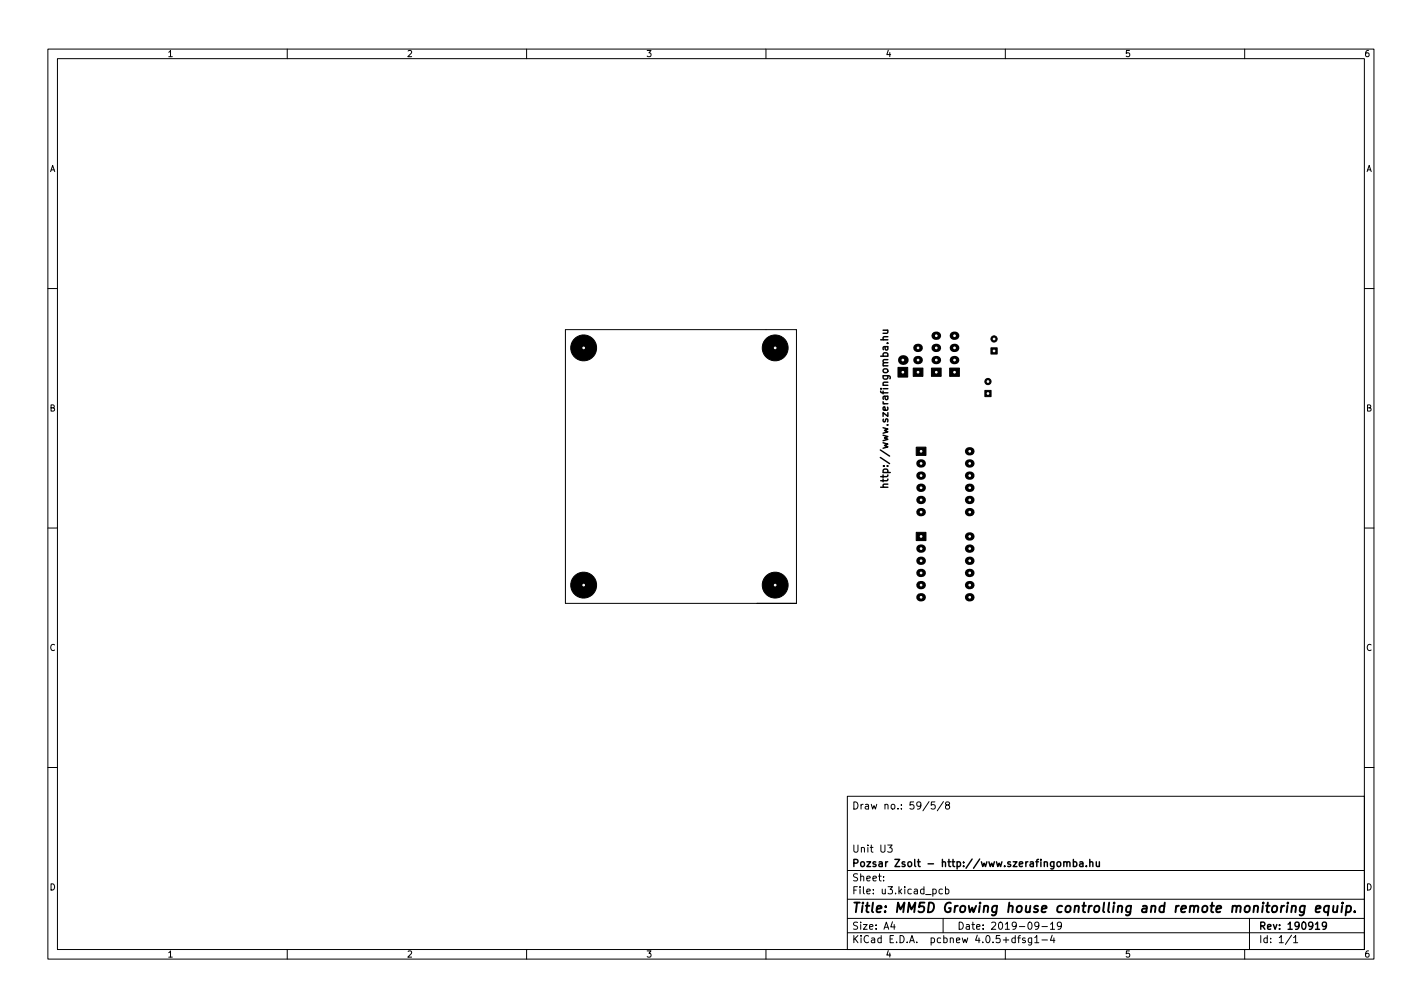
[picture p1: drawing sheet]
<svg xmlns="http://www.w3.org/2000/svg" width="297mm" height="210mm" viewBox="0 0 297 210" stroke-linecap="round" stroke-linejoin="round" font-family="sans-serif">
<defs><g id="words">
<text font-size="2.8" x="178" y="190.6">Title: MM5D Growing house controlling and remote monitoring equip.</text>
<g font-size="2.1">
<text x="185.5" y="99.9" transform="rotate(-90 185.5 99.9)">http://www.szerafingomba.hu</text>
<text x="178" y="169">Draw no.: 59/5/8</text>
<text x="178" y="178">Unit U3</text>
<text x="178" y="184">Sheet:</text>
<text x="178" y="181">Pozsar Zsolt - http://www.szerafingomba.hu</text>
<text x="178" y="186.7">File: u3.kicad_pcb</text>
<text x="178" y="196.9">KiCad E.D.A. pcbnew 4.0.5+dfsg1-4</text>
<text x="178" y="194.1">Size: A4</text>
<text x="200" y="194.1">Date: 2019-09-19</text>
<text x="263" y="194.1">Rev: 190919</text>
<text x="263" y="196.9">Id: 1/1</text>
</g>
<g font-size="1.8">
<text x="35" y="11.9">1</text>
<text x="85" y="11.9">2</text>
<text x="135" y="11.9">3</text>
<text x="185" y="11.9">4</text>
<text x="235" y="11.9">5</text>
<text x="285" y="11.9">6</text>
<text x="10.3" y="35.9">A</text>
<text x="285.3" y="35.9">A</text>
<text x="10.3" y="85.9">B</text>
<text x="285.3" y="85.9">B</text>
<text x="10.3" y="135.9">C</text>
<text x="285.3" y="135.9">C</text>
<text x="10.3" y="185.9">D</text>
<text x="285.3" y="185.9">D</text>
<text x="35" y="199.9">1</text>
<text x="85" y="199.9">2</text>
<text x="135" y="199.9">3</text>
<text x="185" y="199.9">4</text>
<text x="235" y="199.9">5</text>
<text x="285" y="199.9">6</text>
</g>
</g></defs>
<g fill="none" stroke="#000" stroke-width=".21">
<path d="M10 10.2h277v190.1h-277zM12 12.2h273v186.1h-273zM60 10.2v2M110 10.2v2M160 10.2v2M210 10.2v2M260 10.2v2M10 60.2h2M118.1 68.8h48.3v57.2h-48.3zM285 60.2h2M10 110.2h2M285 110.2h2"/>
<path d="M10 160.2h2M177 166.3h108v32h-108zM185.4 176.4h1l-.5 .6 .4 .1v.7l-.2 .1-.7-.1M194.1 167.4l-1.3 1.9M195.3 167.4h-.7l-.1 .7 .2-.1 .5 .1 .2 .2-.1 .5-.2 .1-.6-.1M197.1 167.4l-1.3 1.9M197.8 168.1l-.3-.3 .1-.2 .2-.2 .4 .1 .2 .2-.1 .2-.7 .2-.1 .3 .1 .4 .2 .1h.4l.2-.3-.1-.4-.2-.1M285 160.2h2M60 198.3v2M110 198.3v2M160 198.3v2M177 194.8h108"/>
<path d="M177 191.8h108M177 187.8h108M177 181.8h108M184.6 183.8v.1M184.6 183v.1M186.4 192.5l-.3 1h.9M186.8 193v1M194.9 185.7l.4-.1 .3 .3-.2 .7h-.5M196.9 185.7l-.5-.1-.3 .3 .2 .7h.6M197 191.8v3M197.5 185.7l.4-.1 .3 .3-.1 .7h-.6M197.5 185.1v1.5"/>
<path d="M210 198.3v2M212.6 195.8h.5M213.1 195.3l-.3 .2v1.3M214.1 195.9l-.3-.1-.2 .2v.3l.5 .1v.4h-.5M215.5 195.8v1.2l-.3 .3h-.3M215.5 195.9l-.4-.1-.3 .3 .1 .7h.6M216.1 195.8l.5-.5v1.5M216.1 196.8h.9M217 193.2l-.3 .3-.4-.1-.2-.2 .2-.6 .4-.1 .2 .2a.99 .99 0 0 1-.3 1.3h-.3M217.6 193.5h1.2M217.6 196.3h1.2M219.4 193l.5-.5v1.5"/>
<path d="M219.4 194h.9M219.8 195.3l-.4 1h1M220.1 195.8v1M221.7 193.2l-.3 .3-.4-.1-.1-.2 .1-.6 .4-.1 .2 .2a.99 .99 0 0 1-.3 1.3h-.3M260 198.3v2M261 191.8v6.5M269.8 195.3l-1.3 1.9M270.2 195.8l.4-.5v1.5M270.2 196.8h.9"/>
</g>
<g fill="none" stroke="#000" stroke-width=".3">
<path d="M184.5 68.9h1M185.3 68.9l.2 .3-.1 .3-.9 .1M184 101.7h1.5M184.5 100v.6M185.5 101.1l-1 .1v.3l.1 .2M222.2 179.9v1M224.2 179.4v1.5M227.6 179.4v1.5M229 179.9l.1 1h.3l.2-.1M229.6 179.9v1M222.2 180.1l.2-.2 .4 .1 .1 .9M222.9 180.1l.2-.2 .3 .1 .1 .9"/>
<path d="M224.2 180l.4-.1 .3 .3-.1 .7h-.6M225.6 180h.5l.1 .9M226.2 180.3l-.5 .1-.2 .2 .2 .3h.5M226.9 180.8v.1M227.6 180.1l.3-.2 .3 .1 .1 .9M277.1 193.2l-.3 .3h-.3l-.3-.3 .2-.6 .4-.1 .2 .2a.99 .99 0 0 1-.4 1.3h-.2"/>
</g>
<path d="M272.5 189.2a.66 .66 0 0 0-.9 .3l-.1 .6 .1 .3h.8M272.6 189.1l-.2 1.6-.5 .4-.4-.1M274.9 189.8l.9-.2v-.4l-.6-.1-.3 .3v1h.7M277.6 189.2a.66 .66 0 0 0-1 .3l-.1 .6 .2 .3h.8M277.6 189.1l-.2 2M278.6 189.1l-.1 1.3 .5 .1 .3-.2M279.4 189.1l-.1 1.4M280.4 189.1l-.2 1.4M280.5 188.5l-.1 .2M281.3 189.2h.8l.1 .3v.6a.66 .66 0 0 1-1 .3M281.3 189.1l-.2 2M283 190.3v.2" fill="none" stroke="#000" stroke-width=".4"/>
<g fill="#000" stroke="#000" stroke-width=".21">
<path d="M187.6 76.7h2v2h-2zM190.8 76.9h2v1.7h-2zM194.6 76.9h2v1.7h-2zM198.4 76.9h2v1.7h-2zM207 72.6h1.3v1.3h-1.3zM191.4 93.4h2v1.7h-2zM205.7 81.5h1.3v1.3h-1.3zM191.4 111.1h2v1.8h-2z"/>
<circle cx="121.9" cy="72.6" r="2.7"/>
<circle cx="161.9" cy="72.6" r="2.7"/>
<circle cx="206.4" cy="79.7" r=".65"/>
<circle cx="207.6" cy="70.8" r=".65"/>
<circle cx="121.9" cy="122.2" r="2.7"/>
<circle cx="161.9" cy="122.2" r="2.7"/>
</g>
<g fill="none" stroke="#000" stroke-width="1.7">
<path d="M191.6 75.2h.3M191.6 72.6h.3M195.4 75.2h.3M195.4 72.6h.3M195.4 70.1h.3M199.2 75.2h.3M199.2 72.6h.3M199.2 70.1h.3M192.3 99.3h.3M192.3 96.8h.3M202.4 94.2h.3M202.4 99.3h.3"/>
<path d="M202.4 96.8h.3M192.3 106.9h.3M192.3 104.4h.3M192.3 101.8h.3M192.3 119.6h.3M192.3 117.1h.3M192.3 114.5h.3M202.4 106.9h.3M202.4 104.4h.3M202.4 101.8h.3M202.4 112h.3M202.4 119.6h.3"/>
<path d="M202.4 117.1h.3M202.4 114.5h.3M192.3 124.7h.3M192.3 122.2h.3M202.4 124.7h.3M202.4 122.2h.3"/>
</g>
<circle cx="188.6" cy="75.2" r="1.02" fill="#000"/>
<g fill="#fff" stroke="#fff" stroke-width=".21">
<circle cx="206.4" cy="79.7" r=".17"/>
<circle cx="206.4" cy="82.2" r=".17"/>
<circle cx="199.4" cy="77.7" r=".17"/>
<circle cx="199.4" cy="75.2" r=".17"/>
<circle cx="199.4" cy="72.6" r=".17"/>
<circle cx="199.4" cy="70.1" r=".17"/>
<circle cx="121.9" cy="122.2" r=".17"/>
<circle cx="161.9" cy="122.2" r=".17"/>
<circle cx="161.9" cy="72.6" r=".17"/>
<circle cx="121.9" cy="72.6" r=".17"/>
<circle cx="195.6" cy="77.7" r=".17"/>
<circle cx="195.6" cy="75.2" r=".17"/>
<circle cx="195.6" cy="72.6" r=".17"/>
<circle cx="195.6" cy="70.1" r=".17"/>
<circle cx="207.6" cy="70.8" r=".17"/>
<circle cx="207.6" cy="73.3" r=".17"/>
<circle cx="191.8" cy="77.7" r=".17"/>
<circle cx="191.8" cy="75.2" r=".17"/>
<circle cx="191.8" cy="72.6" r=".17"/>
<circle cx="188.6" cy="77.7" r=".17"/>
<circle cx="188.6" cy="75.2" r=".17"/>
<circle cx="202.6" cy="94.2" r=".17"/>
<circle cx="202.6" cy="106.9" r=".17"/>
<circle cx="202.6" cy="104.4" r=".17"/>
<circle cx="202.6" cy="101.8" r=".17"/>
<circle cx="202.6" cy="99.3" r=".17"/>
<circle cx="202.6" cy="96.8" r=".17"/>
<circle cx="192.4" cy="94.2" r=".17"/>
<circle cx="192.4" cy="96.8" r=".17"/>
<circle cx="192.4" cy="99.3" r=".17"/>
<circle cx="192.4" cy="101.8" r=".17"/>
<circle cx="192.4" cy="104.4" r=".17"/>
<circle cx="192.4" cy="106.9" r=".17"/>
<circle cx="202.6" cy="112" r=".17"/>
<circle cx="202.6" cy="124.7" r=".17"/>
<circle cx="202.6" cy="122.2" r=".17"/>
<circle cx="202.6" cy="119.6" r=".17"/>
<circle cx="202.6" cy="117.1" r=".17"/>
<circle cx="202.6" cy="114.5" r=".17"/>
<circle cx="192.4" cy="112" r=".17"/>
<circle cx="192.4" cy="114.5" r=".17"/>
<circle cx="192.4" cy="117.1" r=".17"/>
<circle cx="192.4" cy="119.6" r=".17"/>
<circle cx="192.4" cy="122.2" r=".17"/>
<circle cx="192.4" cy="124.7" r=".17"/>
</g>
<use href="#words"/>
</svg>
